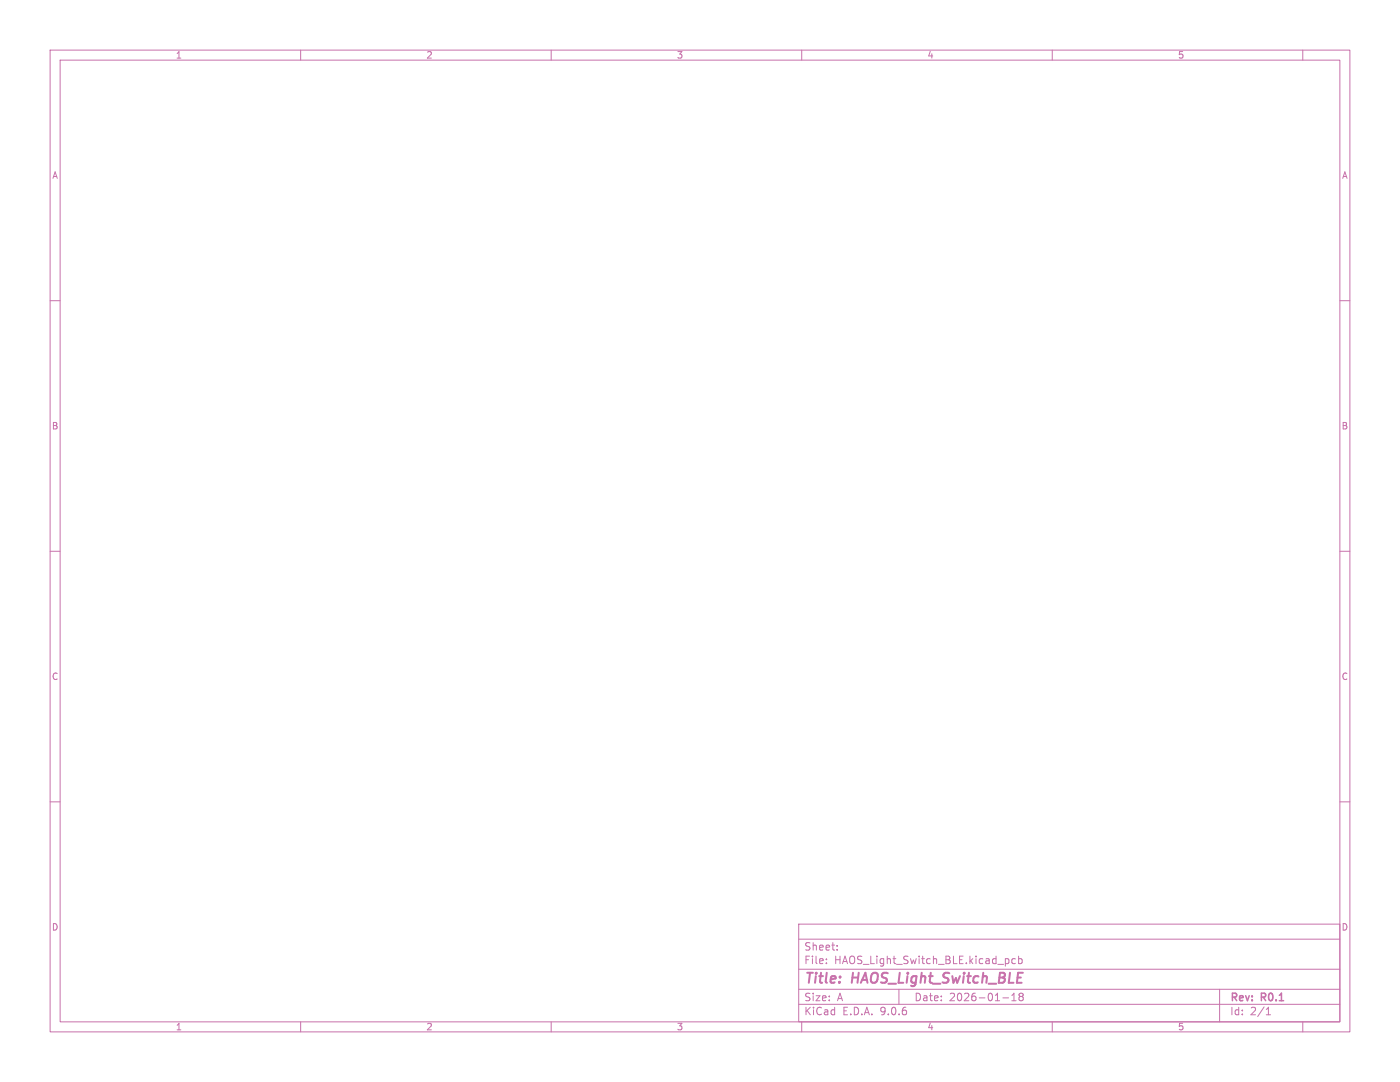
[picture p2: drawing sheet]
<svg xmlns="http://www.w3.org/2000/svg" width="279mm" height="216mm" viewBox="0 0 279 216" stroke-linecap="round" stroke-linejoin="round" font-family="sans-serif">
<defs><g id="words">
<g font-size="2.8" fill="#c872ab">
<text x="160.4" y="196.8">Title:</text>
<text x="170.1" y="196.8">HAOS_Light_Switch_BLE</text>
</g>
<g font-size="2.1" fill="#c872ab">
<text x="160.4" y="189.9">Sheet:</text>
<text x="160.4" y="192.6">File:</text>
<text x="166.5" y="192.6">HAOS_Light_Switch_BLE.kicad_pcb</text>
<text x="160.4" y="202.8">KiCad</text>
<text x="160.4" y="200">Size:</text>
<text x="167" y="200">A</text>
<text x="168.1" y="202.8">E.D.A.</text>
<text x="175.7" y="202.8">9.0.6</text>
<text x="182.4" y="200">Date:</text>
<text x="189.4" y="200">2026-01-18</text>
<text x="245.4" y="200.2">Rev:</text>
<text x="245.4" y="202.8">Id:</text>
<text x="249.5" y="202.8">2/1</text>
<text x="251.8" y="200.2">R0.1</text>
</g>
<g font-size="1.8" fill="#c872ab">
<text x="35" y="11.9">1</text>
<text x="85" y="11.9">2</text>
<text x="135" y="11.9">3</text>
<text x="185" y="11.9">4</text>
<text x="235" y="11.9">5</text>
<text x="10.3" y="35.9">A</text>
<text x="267.7" y="35.9">A</text>
<text x="10.3" y="85.9">B</text>
<text x="267.7" y="85.9">B</text>
<text x="10.3" y="135.9">C</text>
<text x="267.7" y="135.9">C</text>
<text x="10.3" y="185.9">D</text>
<text x="267.7" y="185.9">D</text>
<text x="35" y="205.8">1</text>
<text x="85" y="205.8">2</text>
<text x="135" y="205.8">3</text>
<text x="185" y="205.8">4</text>
<text x="235" y="205.8">5</text>
</g>
</g></defs>
<g fill="none" stroke="#c872ab" stroke-width=".2">
<path d="M10 10h259.4v195.9h-259.4zM12 12h255.4v191.9h-255.4zM60 10v2M110 10v2M160 10v2M210 10v2M260 10v2M10 60h2M267.4 60h2M10 110h2M267.4 110h2M10 160h2"/>
<path d="M267.4 160h2M159.4 184.4h108v19.5h-108zM159.4 197.4h108M159.4 193.4h108M159.4 187.4h108M164.9 192.1v.2M164.9 191.4v.1M167.1 189.4v.2M167.1 188.7v.1M179.4 197.4v3M200.1 199.1h1.2M201.1 191.3l.3 .3v.4l-.3 .3"/>
<path d="M201.9 199.7h.9M201.9 198.6l.5-.4v1.5M202.6 191.4l-.4-.1-.3 .3 .2 .6h.5M203.3 191.4l.4-.1 .3 .3-.1 .6h-.6M203.3 190.8v1.5M203.4 198.3v.2l.2 .3M203.6 198.8l-.2 .3v.4l.2 .2h.3l.3-.3-.1-.4-.2-.2M203.6 198.8h.3M204.1 198.3l.1 .2-.3 .3M243.4 197.4v6.5M60 203.9v2M110 203.9v2"/>
<path d="M159.4 200.4h108M160 203.9v2M210 203.9v2M252.7 202.5h.9M252.7 201.4l.4-.4v1.5M260 203.9v2"/>
</g>
<use href="#words"/>
</svg>
